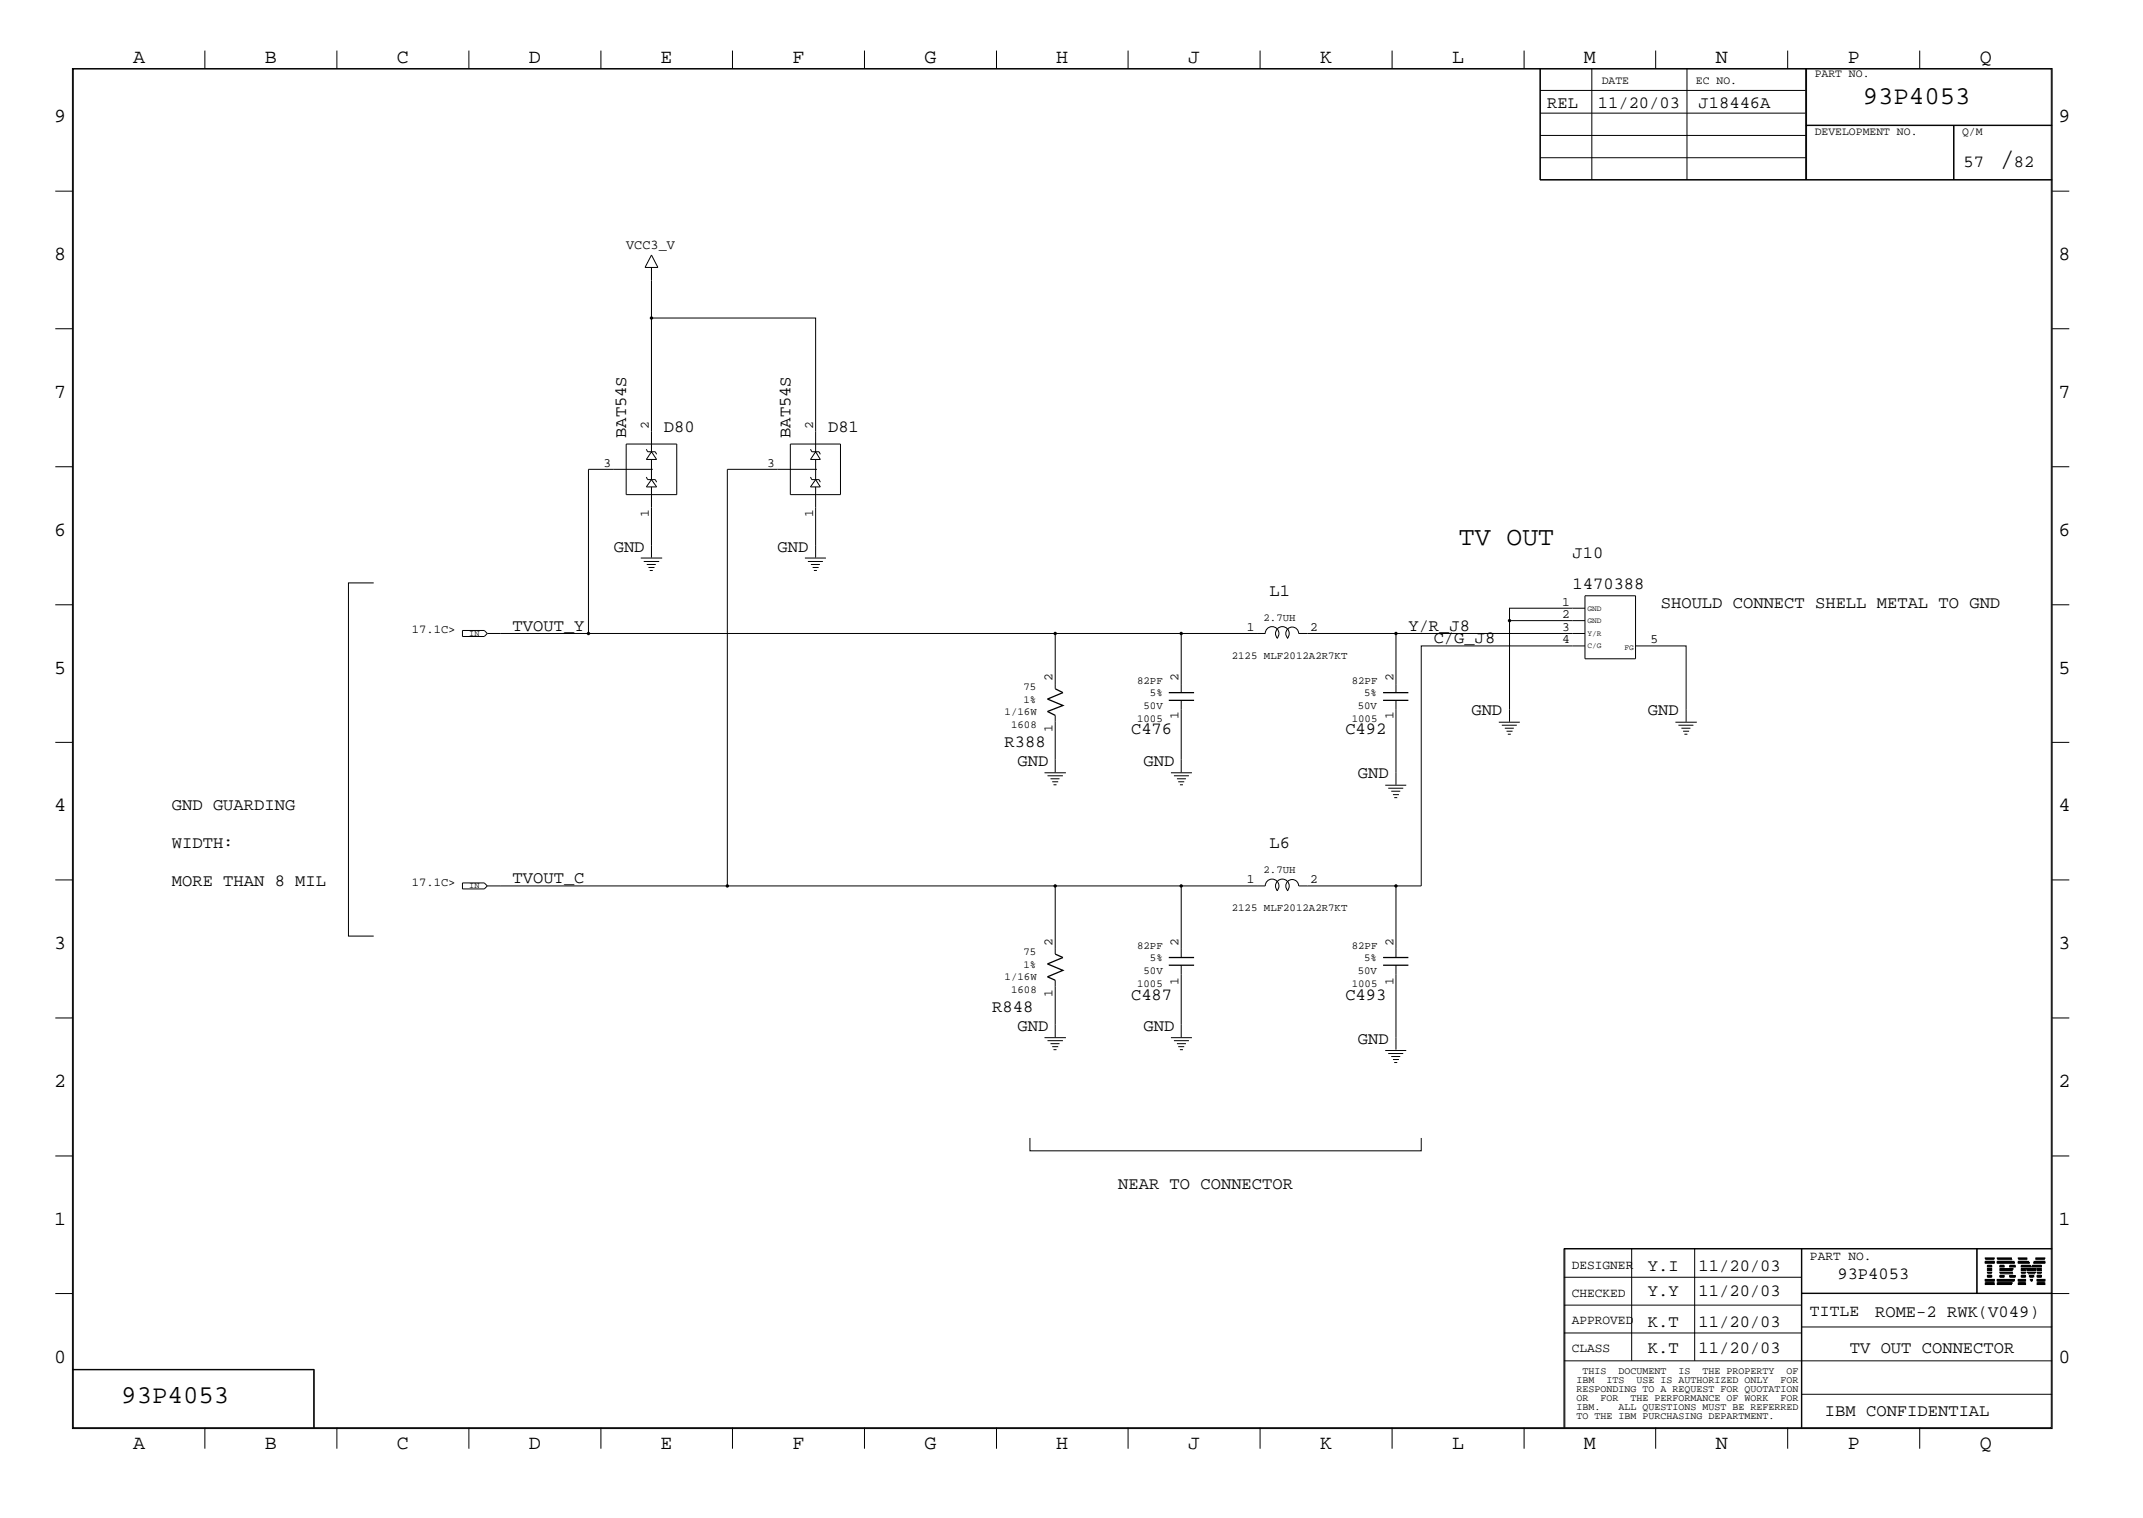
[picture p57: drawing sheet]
<svg xmlns="http://www.w3.org/2000/svg" width="423mm" height="300mm" viewBox="0 0 423 300" stroke-linecap="round" stroke-linejoin="round" font-family="sans-serif">
<defs><g id="words">
<g font-size="5.2">
<text x="395" y="32.9">/</text>
<text x="288.2" y="107.7">TV OUT</text>
</g>
<g font-size="5.1">
<text x="368" y="20.5">93P4053</text>
<text x="24" y="277.2">93P4053</text>
</g>
<g font-size="4">
<text x="26.3" y="12.5">A</text>
<text x="52.3" y="12.5">B</text>
<text x="78.4" y="12.5">C</text>
<text x="104.5" y="12.5">D</text>
<text x="130.5" y="12.5">E</text>
<text x="156.5" y="12.5">F</text>
<text x="182.6" y="12.5">G</text>
<text x="208.6" y="12.5">H</text>
<text x="234.7" y="12.5">J</text>
<text x="260.8" y="12.5">K</text>
<text x="286.9" y="12.5">L</text>
<text x="312.8" y="12.5">M</text>
<text x="338.9" y="12.5">N</text>
<text x="365" y="12.5">P</text>
<text x="391.1" y="12.5">Q</text>
<text x="10.7" y="24.1">9</text>
<text x="406.7" y="24.1">9</text>
<text x="10.7" y="51.4">8</text>
<text x="406.7" y="51.4">8</text>
<text x="10.7" y="78.6">7</text>
<text x="406.7" y="78.6">7</text>
<text x="10.7" y="105.8">6</text>
<text x="406.7" y="105.8">6</text>
<text x="10.7" y="133.1">5</text>
<text x="406.7" y="133.1">5</text>
<text x="10.7" y="160.2">4</text>
<text x="406.7" y="160.2">4</text>
<text x="10.7" y="187.5">3</text>
<text x="406.7" y="187.5">3</text>
<text x="10.7" y="214.6">2</text>
<text x="406.7" y="214.6">2</text>
<text x="10.7" y="241.9">1</text>
<text x="406.7" y="241.9">1</text>
<text x="10.7" y="269.2">0</text>
<text x="406.7" y="269.2">0</text>
<text x="26.3" y="286.2">A</text>
<text x="52.3" y="286.2">B</text>
<text x="78.4" y="286.2">C</text>
<text x="104.5" y="286.2">D</text>
<text x="130.5" y="286.2">E</text>
<text x="156.5" y="286.2">F</text>
<text x="182.6" y="286.2">G</text>
<text x="208.6" y="286.2">H</text>
<text x="234.7" y="286.2">J</text>
<text x="260.8" y="286.2">K</text>
<text x="286.9" y="286.2">L</text>
<text x="312.8" y="286.2">M</text>
<text x="338.9" y="286.2">N</text>
<text x="365" y="286.2">P</text>
<text x="391.1" y="286.2">Q</text>
</g>
<g font-size="3.4">
<text x="305.6" y="21.4">REL</text>
<text x="315.6" y="21.4">11/20/03</text>
<text x="335.5" y="21.4">J18446A</text>
<text x="387.9" y="32.9">57</text>
<text x="397.8" y="32.9">82</text>
<text x="123.7" y="86.5" transform="rotate(-90 123.7 86.5)">BAT54S</text>
<text x="131.1" y="85.3">D80</text>
<text x="156.1" y="86.5" transform="rotate(-90 156.1 86.5)">BAT54S</text>
<text x="163.6" y="85.3">D81</text>
<text x="121.2" y="109">GND</text>
<text x="153.6" y="109">GND</text>
<text x="310.6" y="110.2">J10</text>
<text x="250.8" y="117.7">L1</text>
<text x="310.6" y="116.4">1470388</text>
<text x="101.3" y="124.6">TVOUT_Y</text>
<text x="278.2" y="124.6">Y/R_J8</text>
<text x="328.1" y="120.1">SHOULD CONNECT SHELL METAL TO GND</text>
<text x="283.2" y="127.1">C/G_J8</text>
<text x="290.7" y="141.3">GND</text>
<text x="325.5" y="141.3">GND</text>
<text x="198.5" y="147.6">R388</text>
<text x="223.4" y="145">C476</text>
<text x="265.8" y="145">C492</text>
<text x="201" y="151.3">GND</text>
<text x="225.9" y="151.3">GND</text>
<text x="268.2" y="153.8">GND</text>
<text x="34" y="160">GND GUARDING</text>
<text x="34" y="167.5">WIDTH:</text>
<text x="250.8" y="167.5">L6</text>
<text x="34" y="175">MORE THAN 8 MIL</text>
<text x="101.3" y="174.5">TVOUT_C</text>
<text x="223.4" y="197.4">C487</text>
<text x="265.8" y="197.4">C493</text>
<text x="196" y="199.9">R848</text>
<text x="201" y="203.6">GND</text>
<text x="225.9" y="203.6">GND</text>
<text x="268.2" y="206.2">GND</text>
<text x="220.9" y="234.8">NEAR TO CONNECTOR</text>
<text x="325.5" y="251">Y.I</text>
<text x="335.5" y="251">11/20/03</text>
<text x="325.5" y="255.9">Y.Y</text>
<text x="335.5" y="255.9">11/20/03</text>
<text x="363" y="252.7">93P4053</text>
<text x="325.5" y="262.2">K.T</text>
<text x="335.5" y="262.2">11/20/03</text>
<text x="370.4" y="260.2">ROME-2 RWK(V049)</text>
<text x="325.5" y="267.2">K.T</text>
<text x="335.5" y="267.2">11/20/03</text>
<text x="365.4" y="267.2">TV OUT CONNECTOR</text>
<text x="360.5" y="279.7">IBM CONFIDENTIAL</text>
</g>
<text font-size="3.2" x="357.5" y="260">TITLE</text>
<text font-size="2.7" x="123.7" y="49.1">VCC3_V</text>
<g font-size="2.5">
<text x="128.2" y="84.8" transform="rotate(-90 128.2 84.8)">2</text>
<text x="160.6" y="84.8" transform="rotate(-90 160.6 84.8)">2</text>
<text x="119.2" y="92.2">3</text>
<text x="151.6" y="92.2">3</text>
<text x="128.2" y="102.2" transform="rotate(-90 128.2 102.2)">1</text>
<text x="160.6" y="102.2" transform="rotate(-90 160.6 102.2)">1</text>
<text x="308.6" y="119.6">1</text>
<text x="246.3" y="124.6">1</text>
<text x="258.8" y="124.6">2</text>
<text x="308.6" y="124.6">3</text>
<text x="308.6" y="122.2">2</text>
<text x="308.6" y="127.1">4</text>
<text x="326.1" y="127.1">5</text>
<text x="207.9" y="134.6" transform="rotate(-90 207.9 134.6)">2</text>
<text x="232.8" y="134.6" transform="rotate(-90 232.8 134.6)">2</text>
<text x="275.3" y="134.6" transform="rotate(-90 275.3 134.6)">2</text>
<text x="232.8" y="142.1" transform="rotate(-90 232.8 142.1)">1</text>
<text x="275.3" y="142.1" transform="rotate(-90 275.3 142.1)">1</text>
<text x="207.9" y="144.6" transform="rotate(-90 207.9 144.6)">1</text>
<text x="246.3" y="174.5">1</text>
<text x="258.8" y="174.5">2</text>
<text x="207.9" y="186.9" transform="rotate(-90 207.9 186.9)">2</text>
<text x="232.8" y="186.9" transform="rotate(-90 232.8 186.9)">2</text>
<text x="275.3" y="186.9" transform="rotate(-90 275.3 186.9)">2</text>
<text x="207.9" y="196.9" transform="rotate(-90 207.9 196.9)">1</text>
<text x="232.8" y="194.5" transform="rotate(-90 232.8 194.5)">1</text>
<text x="275.3" y="194.5" transform="rotate(-90 275.3 194.5)">1</text>
<text x="310.5" y="250.6">DESIGNER</text>
<text x="357.5" y="248.8">PART NO.</text>
<text x="310.5" y="256.1">CHECKED</text>
<text x="310.5" y="261.5">APPROVED</text>
<text x="310.5" y="267">CLASS</text>
</g>
<g font-size="2.4">
<text x="81.4" y="125.1">17.1C&gt;</text>
<text x="81.4" y="175">17.1C&gt;</text>
</g>
<g font-size="2.3">
<text x="316.4" y="16.7">DATE</text>
<text x="335" y="16.7">EC NO.</text>
<text x="358.5" y="15.2">PART NO.</text>
<text x="358.5" y="26.6">DEVELOPMENT NO.</text>
<text x="387.6" y="26.6">Q/M</text>
</g>
<g font-size="2.1">
<text x="249.6" y="122.6">2.7UH</text>
<text x="243.3" y="130.1">2125 MLF2012A2R7KT</text>
<text x="202.2" y="136.3">75</text>
<text x="224.6" y="135.1">82PF</text>
<text x="227.2" y="137.6">5%</text>
<text x="267" y="135.1">82PF</text>
<text x="269.5" y="137.6">5%</text>
<text x="198.5" y="141.3">1/16W</text>
<text x="199.7" y="143.8">1608</text>
<text x="202.2" y="138.9">1%</text>
<text x="224.6" y="142.6">1005</text>
<text x="225.9" y="140.1">50V</text>
<text x="267" y="142.6">1005</text>
<text x="268.2" y="140.1">50V</text>
<text x="249.6" y="172.5">2.7UH</text>
<text x="243.3" y="180">2125 MLF2012A2R7KT</text>
<text x="202.2" y="191.2">1%</text>
<text x="202.2" y="188.7">75</text>
<text x="224.6" y="187.5">82PF</text>
<text x="227.2" y="189.9">5%</text>
<text x="267" y="187.5">82PF</text>
<text x="269.5" y="189.9">5%</text>
<text x="198.5" y="193.6">1/16W</text>
<text x="199.7" y="196.2">1608</text>
<text x="224.6" y="194.9">1005</text>
<text x="225.9" y="192.4">50V</text>
<text x="267" y="194.9">1005</text>
<text x="268.2" y="192.4">50V</text>
</g>
<g font-size="2">
<text x="311.4" y="273.2">IBM</text>
<text x="311.4" y="275">RESPONDING TO A REQUEST FOR QUOTATION</text>
<text x="312.6" y="271.4">THIS</text>
<text x="317.3" y="273.2">ITS</text>
<text x="319.7" y="271.4">DOCUMENT</text>
<text x="323.3" y="273.2">USE IS AUTHORIZED ONLY</text>
<text x="331.6" y="271.4">IS</text>
<text x="336.3" y="271.4">THE PROPERTY</text>
<text x="351.7" y="273.2">FOR</text>
<text x="352.9" y="271.4">OF</text>
<text x="311.4" y="276.7">OR</text>
<text x="311.4" y="278.6">IBM.</text>
<text x="311.4" y="280.2">TO THE IBM PURCHASING DEPARTMENT.</text>
<text x="316.1" y="276.7">FOR</text>
<text x="319.7" y="278.6">ALL QUESTIONS MUST BE REFERRED</text>
<text x="322.1" y="276.7">THE PERFORMANCE OF WORK</text>
<text x="351.7" y="276.7">FOR</text>
</g>
<g font-size="1.7">
<text x="92.7" y="125.6">IN</text>
<text x="92.7" y="175.3">IN</text>
</g>
<g font-size="1.6">
<text x="313.6" y="125.6">Y/R</text>
<text x="313.6" y="123.1">GND</text>
<text x="313.6" y="120.6">GND</text>
<text x="313.6" y="128.1">C/G</text>
<text x="320.9" y="128.4">FG</text>
</g>
</g></defs>
<g fill="none" stroke="#000" stroke-width=".2">
<path d="M14.3 13.5h391.1v268.7h-391.1zM14.5 13.6h390.7v268.4h-390.7zM40.5 10v3.5M66.5 10v3.5M92.6 10v3.5M118.7 10v3.5M144.7 10v3.5M170.8 10v3.5M196.9 10v3.5M222.8 10v3.5M248.9 10v3.5M275 10v3.5"/>
<path d="M301.1 10v3.5M304.2 13.5v22.1h101.2M304.2 17.9h52.5M304.3 13.5v22.1M314.5 13.5v22.1M327.1 10v3.5M333.2 13.5v22.1M353.1 10v3.5M356.7 13.5v22.1M356.9 13.5v22.1M379.2 10v3.5M10.9 37.8h3.4"/>
<path d="M304.2 35.5h101.2M304.2 26.8h52.5M304.2 22.4h52.5M304.3 31.2h52.4M356.7 24.8h48.7M356.7 24.7h48.7M385.9 24.8v10.8M386 24.8v10.8M405.4 37.8h3.4M128.7 52.8v10M128.7 50.4l1.3 2.4h-2.6zM10.9 64.9h3.4"/>
<path d="M405.4 64.9h3.4M10.9 92.2h3.4M123.7 87.7h10v10h-10zM127.7 94.2l.2 .5h1.6l.2 .6M127.7 88.7l.2 .5h1.6l.2 .5M128.7 89.2l1 1.6h-2zM128.7 89.2v-26.4h32.4v26.4M128.7 90.8v3.9M128.7 96.2v14M128.7 94.7l1 1.5h-2zM128.9 92.7h-12.7v32.4M156.1 87.7h9.9v10h-9.9z"/>
<path d="M160.1 94.2l.3 .5h1.4l.3 .6M160.1 88.7l.3 .5h1.4l.3 .5M161.1 89.2l1 1.6h-2zM161.1 94.7l1 1.5h-2zM161.1 90.8v3.9M161.1 96.2v14M161.4 92.7h-17.7v82.3M405.4 92.2h3.4M10.9 119.5h3.4M73.8 115.1h-5v69.8h5M126.6 110.2h4.2M127.2 110.9h3"/>
<path d="M127.8 111.5h1.7M128.1 112.1h1.2M128.4 112.7h.5M159 110.2h4.2M159.6 110.9h3M160.2 111.5h1.8M160.5 112.1h1.2M160.8 112.7h.6M313.1 117.7h10v12.4h-10zM405.4 119.5h3.4M91.4 124.5h4.3l.6 .6-.6 .6h-4.3zM96.3 125.1h112.1"/>
<path d="M208.4 125.1h24.9v11.7M208.4 125.1v11M233.3 125.1h16.6a1.35 1.35 0 0 1 1.9-1.2 1.35 1.35 0 0 1 .4 2.2M233.3 138.3v14.3M252.4 126.1a1.35 1.35 0 0 1 0-1.9 1.35 1.35 0 0 1 1.9 0 1.35 1.35 0 0 1 0 1.9M275.8 125.1v11.7M275.8 138.3v16.7M298.2 122.6h14.9M313.1 127.6h-32.3v47.4h-24.3a1.27 1.27 0 0 0-1.8-1.1 1.27 1.27 0 0 0-.3 2.1M313.1 125.1h-56.6a1.27 1.27 0 0 0-1.8-1.1 1.27 1.27 0 0 0-.3 2.1M313.1 120.1h-14.9v22.5M323.1 127.6h10v15"/>
<path d="M10.9 146.6h3.4M206.3 152.7h4.3M206.9 153.2h3.1M207.5 153.8h1.8M207.9 154.4h1.1M208.1 155h.6M208.4 141.3v11.3M231.3 152.7h4.2M231.9 153.2h3M232.5 153.8h1.8M232.7 154.4h1.2M233.1 155h.6"/>
<path d="M273.6 155.1h4.2M274.2 155.7h3M274.8 156.3h1.8M275.2 157h1.2M275.4 157.6h.6M296.1 142.7h4.1M296.7 143.3h2.9M297.3 143.8h1.7M297.6 144.4h1.2M297.9 145h.6M331 142.7h4.2M331.6 143.3h2.9"/>
<path d="M332.1 143.8h1.8M332.5 144.4h1.2M332.7 145h.6M405.4 146.6h3.4M10.9 173.8h3.4M91.4 174.4h4.3l.6 .6-.6 .6h-4.3zM96.3 175h112.1M208.4 175h24.9v14.1M208.4 175v13.5M233.3 175h16.6a1.35 1.35 0 0 1 1.9-1.2 1.35 1.35 0 0 1 .4 2.2M252.4 176a1.35 1.35 0 0 1 0-2 1.35 1.35 0 0 1 1.9 0 1.35 1.35 0 0 1 0 2M275.8 175v14.1"/>
<path d="M405.4 173.8h3.4M208.4 193.6v11.3M233.3 190.7v14.2M275.8 190.7v16.6M10.9 201.1h3.4M206.3 205h4.3M206.9 205.6h3.1M207.5 206.2h1.8M207.9 206.8h1.1M208.1 207.3h.6M231.3 205h4.2M231.9 205.6h3"/>
<path d="M232.5 206.2h1.8M232.7 206.8h1.2M233.1 207.3h.6M273.6 207.5h4.2M274.2 208.1h3M274.8 208.7h1.8M275.2 209.3h1.2M275.4 209.9h.6M405.4 201.1h3.4M10.9 228.3h3.4M203.5 224.8v2.5h77.3v-2.5M405.4 228.3h3.4"/>
<path d="M10.9 255.5h3.4M308.9 246.7h96.5M308.9 257.8h47M308.9 252.3h47M309.1 246.6v35.4M322.3 246.6v22.2M334.8 246.6v22.2M355.9 246.6v35.4M355.9 255.4h49.5M355.9 255.5h52.9M390.5 246.6v8.9M390.6 246.6v8.9"/>
<path d="M392.2 253.7h1.8zM392.2 253.6h1.8zM392.2 253.4l1.8 .1zM392.2 253l1.8 .1zM392.2 252.8l1.8 .1zM392.2 252.7l1.8 .1zM392.2 249.4l1.8 .1zM392.2 249.3l1.8 .1zM392.2 249.2l1.8 .1zM392.2 248.8h1.8zM392.2 248.7h1.8zM392.2 248.5l1.8 .1z"/>
<path d="M392.6 252.3h.8zM392.6 252.1l.8 .1zM392.6 252l.8 .1zM392.6 251.6h.8zM392.6 251.5h.8zM392.6 251.3l.8 .1zM392.6 250.9l.8 .1zM392.6 250.8h.8zM392.6 250.6l.8 .1zM392.6 250.2l.8 .1zM392.6 250l.8 .1zM392.6 249.9h.8z"/>
<path d="M394.5 253.7h2.8zM394.5 253.6h2.9zM394.5 253.4l3 .1zM394.5 248.8h3zM394.5 248.7h2.9zM394.5 248.5l2.8 .1zM394.5 253l3.3 .1zM394.5 252.8l3.4 .1zM394.5 252.7l3.4 .1zM394.5 249.4l3.4 .1zM394.5 249.3l3.4 .1zM394.5 249.2l3.3 .1z"/>
<path d="M395.1 251.6h2.6zM395.1 251.5h2.5zM395.1 251.3l2.4 .1zM395.1 250.9l2.4 .1zM395.1 250.8h2.5zM395.1 250.6l2.6 .1zM395.1 252.3h.8zM395.1 252.1l.8 .1zM395.1 252l.8 .1zM395.1 250.2l.8 .1zM395.1 250l.8 .1zM395.1 249.9h.8z"/>
<path d="M397 252.3h1.1zM397 252.1l1.1 .1zM397 252l1.1 .1zM397 250.2l1.1 .1zM397 250l1.1 .1zM397 249.9h1.1zM398.7 253.7h1.4zM398.7 253.6h1.4zM398.7 253.4l1.4 .1zM398.7 253l1.4 .1zM398.7 252.8l1.4 .1zM398.7 252.7l1.4 .1z"/>
<path d="M398.7 249.4l2.2 .1zM398.7 249.3l2.1 .1zM398.7 249.2l2 .1zM398.7 248.8h1.8zM398.7 248.7h1.8zM398.7 248.5l1.7 .1zM399.3 252.3h.8zM399.3 252.1l.8 .1zM399.3 252l.8 .1zM399.3 251.6h.8zM399.3 251.5h.8zM399.3 251.3l.8 .1z"/>
<path d="M399.3 250.9l.8 .1zM399.3 250.8h.8zM399.3 250.6l.8 .1zM399.3 250.2l1.9 .1zM399.3 250l1.9 .1zM399.3 249.9h1.8zM400.3 250.6l2 .1zM400.4 250.9l1.8 .1zM400.4 250.8h1.8zM400.5 251.3l1.6 .1zM400.6 251.5h1.5zM400.6 251.6h1.4z"/>
<path d="M400.9 252.1l.8 .1zM400.9 252l.8 .1zM401 252.3h.7zM401.1 252.7l.4 .1zM401.2 252.8l.3 .1zM401.2 253l.2 .1zM401.4 250.2l1.9 .1zM401.5 250l1.8 .1zM401.5 249.9h1.8zM401.7 249.4l2.2 .1zM401.8 249.3l2.1 .1zM401.8 249.2l2.1 .1z"/>
<path d="M402.1 248.8h1.8zM402.1 248.7h1.8zM402.2 248.5l1.7 .1zM402.4 253.7h1.5zM402.4 253.6h1.5zM402.4 253.4l1.5 .1zM402.4 253l1.5 .1zM402.4 252.8l1.5 .1zM402.4 252.7l1.5 .1zM402.4 252.3h.9zM402.4 252.1l.9 .1zM402.4 252l.9 .1z"/>
<path d="M402.4 251.6h.9zM402.4 251.5h.9zM402.4 251.3l.9 .1zM402.4 250.9l.9 .1zM402.4 250.8h.9zM402.4 250.6l.9 .1zM405.4 246.6h-96.5v35.4M14.3 270.5h47.8v11.5M14.3 270.6h47.8M62 270.5v11.5M308.9 268.8h96.5M308.9 263.3h47"/>
<path d="M355.9 275.4h49.5M355.9 262.1h49.5M40.5 282v4.2M66.5 282v4.2M92.6 282v4.2M118.7 282v4.2M144.7 282v4.2M170.8 282v4.2M196.9 282v4.2M222.8 282v4.2M248.9 282v4.2M275 282v4.2"/>
<path d="M301.1 282v4.2M327.1 282v4.2M353.1 282v4.2M379.2 282v4.2"/>
</g>
<path d="M208.4 136.1l1.6 .7-3.1 1.3 3.1 1.3-3.1 1.1 1.5 .8M230.9 138.3h5M230.9 136.8h5M273.2 138.3h5M273.2 136.8h5M208.4 188.5l1.6 .6-3.1 1.3 3.1 1.3-3.1 1.3 1.5 .6M230.9 190.7h5M230.9 189.1h5M273.2 190.7h5M273.2 189.1h5" fill="none" stroke="#000" stroke-width=".25"/>
<g fill="#000">
<circle cx="128.7" cy="62.8" r=".34"/>
<circle cx="116.2" cy="125.1" r=".34"/>
<circle cx="208.4" cy="125.1" r=".34"/>
<circle cx="233.3" cy="125.1" r=".34"/>
<circle cx="275.8" cy="125.1" r=".34"/>
<circle cx="298.2" cy="122.6" r=".34"/>
<circle cx="143.7" cy="175" r=".34"/>
<circle cx="208.4" cy="175" r=".34"/>
<circle cx="233.3" cy="175" r=".34"/>
<circle cx="275.8" cy="175" r=".34"/>
</g>
<use href="#words"/>
</svg>
